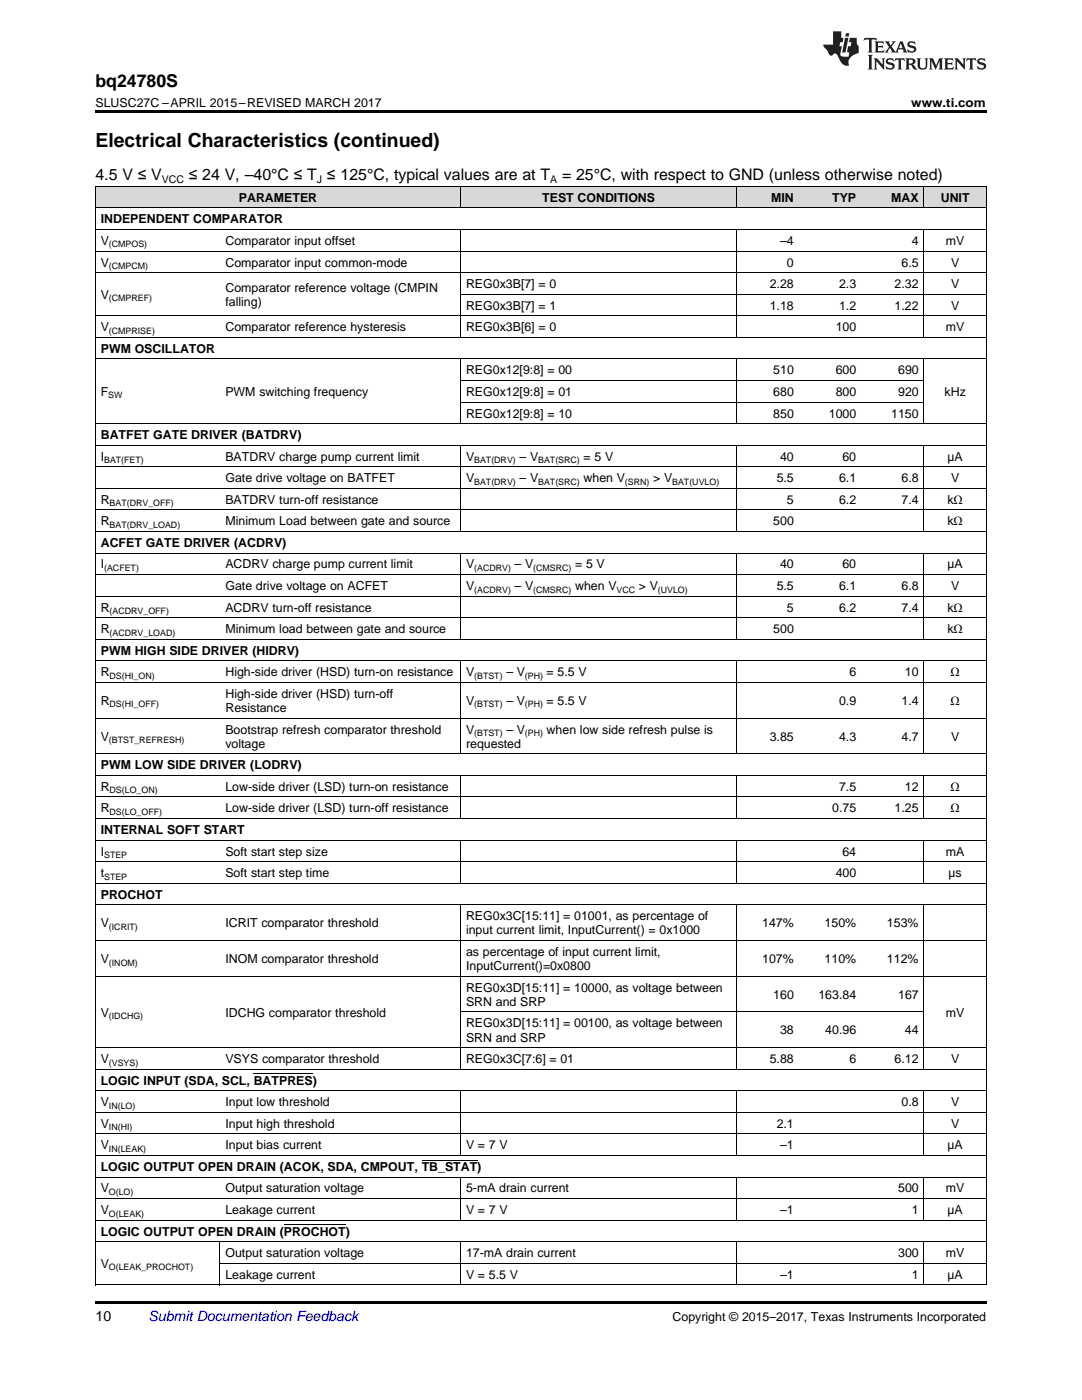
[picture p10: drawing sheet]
<svg xmlns="http://www.w3.org/2000/svg" width="216mm" height="279mm" viewBox="0 0 216 279" stroke-linecap="round" stroke-linejoin="round" font-family="sans-serif">
<defs><g id="words">
<text font-size="3.9" x="19" y="29.3">Electrical Characteristics (continued)</text>
<text font-size="3.5" x="19" y="17.3">bq24780S</text>
<g font-size="3.2">
<text x="19" y="36">4.5 V ≤ V</text>
<text x="37.7" y="36">≤ 24 V, –40°C ≤ T ≤ 125°C, typical values are at T</text>
<text x="112.2" y="36">= 25°C, with respect to GND (unless otherwise noted)</text>
</g>
<text font-size="2.8" x="19" y="263.6">10</text>
<text font-size="2.8" fill="#0000c8" x="29.6" y="263.6">Submit Documentation Feedback</text>
<g font-size="2.5">
<text x="19" y="21.4">SLUSC27C –APRIL 2015–REVISED MARCH 2017</text>
<text x="181.8" y="21.4">www.ti.com</text>
<text x="47.7" y="40.3">PARAMETER</text>
<text x="108.2" y="40.3">TEST CONDITIONS</text>
<text x="153.9" y="40.3">MIN</text>
<text x="166.1" y="40.3">TYP</text>
<text x="177.8" y="40.3">MAX</text>
<text x="187.7" y="40.3">UNIT</text>
<text x="20.1" y="44.6">INDEPENDENT COMPARATOR</text>
<text x="20.1" y="48.9">V</text>
<text x="20.1" y="53.2">V</text>
<text x="45" y="48.9">Comparator input offset</text>
<text x="45" y="53.2">Comparator input common-mode</text>
<text x="155.6" y="48.9">–4</text>
<text x="157" y="53.2">0</text>
<text x="179.9" y="53.2">6.5</text>
<text x="181.9" y="48.9">4</text>
<text x="188.7" y="48.9">mV</text>
<text x="189.8" y="53.2">V</text>
<text x="20.1" y="59.7">V</text>
<text x="45" y="58.2">Comparator reference voltage (CMPIN</text>
<text x="93" y="57.5">REG0x3B[7] = 0</text>
<text x="153.6" y="57.5">2.28</text>
<text x="167.4" y="57.5">2.3</text>
<text x="178.5" y="57.5">2.32</text>
<text x="189.8" y="57.5">V</text>
<text x="45" y="61.1">falling)</text>
<text x="93" y="61.8">REG0x3B[7] = 1</text>
<text x="153.6" y="61.8">1.18</text>
<text x="167.4" y="61.8">1.2</text>
<text x="178.5" y="61.8">1.22</text>
<text x="189.8" y="61.8">V</text>
<text x="20.1" y="66.1">V</text>
<text x="20.1" y="70.4">PWM OSCILLATOR</text>
<text x="45" y="66.1">Comparator reference hysteresis</text>
<text x="93" y="66.1">REG0x3B[6] = 0</text>
<text x="166.8" y="66.1">100</text>
<text x="188.7" y="66.1">mV</text>
<text x="93" y="74.7">REG0x12[9:8] = 00</text>
<text x="154.3" y="74.7">510</text>
<text x="166.8" y="74.7">600</text>
<text x="179.2" y="74.7">690</text>
<text x="20.1" y="79">F</text>
<text x="45" y="79">PWM switching frequency</text>
<text x="93" y="79">REG0x12[9:8] = 01</text>
<text x="93" y="83.3">REG0x12[9:8] = 10</text>
<text x="154.3" y="79">680</text>
<text x="154.3" y="83.3">850</text>
<text x="165.4" y="83.3">1000</text>
<text x="166.8" y="79">800</text>
<text x="177.8" y="83.3">1150</text>
<text x="179.2" y="79">920</text>
<text x="188.5" y="79">kHz</text>
<text x="20.1" y="87.6">BATFET GATE DRIVER (BATDRV)</text>
<text x="20.1" y="91.9">I</text>
<text x="45" y="91.9">BATDRV charge pump current limit</text>
<text x="93" y="91.9">V</text>
<text x="103.7" y="91.9">– V</text>
<text x="116.5" y="91.9">= 5 V</text>
<text x="155.6" y="91.9">40</text>
<text x="168.1" y="91.9">60</text>
<text x="189.1" y="91.9">µA</text>
<text x="20.1" y="100.5">R</text>
<text x="45" y="96.2">Gate drive voltage on BATFET</text>
<text x="45" y="100.5">BATDRV turn-off resistance</text>
<text x="93" y="96.2">V</text>
<text x="103.7" y="96.2">– V</text>
<text x="116.5" y="96.2">when V</text>
<text x="130.3" y="96.2">&gt; V</text>
<text x="155" y="96.2">5.5</text>
<text x="157" y="100.5">5</text>
<text x="167.4" y="96.2">6.1</text>
<text x="167.4" y="100.5">6.2</text>
<text x="179.9" y="96.2">6.8</text>
<text x="179.9" y="100.5">7.4</text>
<text x="189.1" y="100.5">kΩ</text>
<text x="189.8" y="96.2">V</text>
<text x="20.1" y="104.8">R</text>
<text x="45" y="104.8">Minimum Load between gate and source</text>
<text x="154.3" y="104.8">500</text>
<text x="189.1" y="104.8">kΩ</text>
<text x="20.1" y="109.1">ACFET GATE DRIVER (ACDRV)</text>
<text x="20.1" y="113.5">I</text>
<text x="45" y="113.5">ACDRV charge pump current limit</text>
<text x="93" y="113.5">V</text>
<text x="102.7" y="113.5">– V</text>
<text x="114.8" y="113.5">= 5 V</text>
<text x="155.6" y="113.5">40</text>
<text x="168.1" y="113.5">60</text>
<text x="189.1" y="113.5">µA</text>
<text x="45" y="117.8">Gate drive voltage on ACFET</text>
<text x="93" y="117.8">V</text>
<text x="102.7" y="117.8">– V</text>
<text x="114.8" y="117.8">when V</text>
<text x="127.5" y="117.8">&gt; V</text>
<text x="155" y="117.8">5.5</text>
<text x="167.4" y="117.8">6.1</text>
<text x="179.9" y="117.8">6.8</text>
<text x="189.8" y="117.8">V</text>
<text x="20.1" y="122.1">R</text>
<text x="45" y="122.1">ACDRV turn-off resistance</text>
<text x="157" y="122.1">5</text>
<text x="167.4" y="122.1">6.2</text>
<text x="179.9" y="122.1">7.4</text>
<text x="189.1" y="122.1">kΩ</text>
<text x="20.1" y="126.4">R</text>
<text x="20.1" y="130.7">PWM HIGH SIDE DRIVER (HIDRV)</text>
<text x="45" y="126.4">Minimum load between gate and source</text>
<text x="154.3" y="126.4">500</text>
<text x="189.1" y="126.4">kΩ</text>
<text x="20.1" y="135">R</text>
<text x="45" y="135">High-side driver (HSD) turn-on resistance</text>
<text x="93" y="135">V</text>
<text x="101" y="135">– V</text>
<text x="109.1" y="135">= 5.5 V</text>
<text x="169.5" y="135">6</text>
<text x="180.6" y="135">10</text>
<text x="189.7" y="135">Ω</text>
<text x="20.1" y="140.7">R</text>
<text x="45" y="139.3">High-side driver (HSD) turn-off</text>
<text x="45" y="142.1">Resistance</text>
<text x="93" y="140.7">V</text>
<text x="101" y="140.7">– V</text>
<text x="109.1" y="140.7">= 5.5 V</text>
<text x="167.4" y="140.7">0.9</text>
<text x="179.9" y="140.7">1.4</text>
<text x="189.7" y="140.7">Ω</text>
<text x="20.1" y="147.8">V</text>
<text x="45" y="146.4">Bootstrap refresh comparator threshold</text>
<text x="45" y="149.2">voltage</text>
<text x="93" y="146.4">V</text>
<text x="93" y="149.2">requested</text>
<text x="101" y="146.4">– V</text>
<text x="109.1" y="146.4">when low side refresh pulse is</text>
<text x="153.6" y="147.8">3.85</text>
<text x="167.4" y="147.8">4.3</text>
<text x="179.9" y="147.8">4.7</text>
<text x="189.8" y="147.8">V</text>
<text x="20.1" y="153.5">PWM LOW SIDE DRIVER (LODRV)</text>
<text x="20.1" y="157.8">R</text>
<text x="45" y="157.8">Low-side driver (LSD) turn-on resistance</text>
<text x="167.4" y="157.8">7.5</text>
<text x="180.6" y="157.8">12</text>
<text x="189.7" y="157.8">Ω</text>
<text x="20.1" y="162.1">R</text>
<text x="20.1" y="166.4">INTERNAL SOFT START</text>
<text x="45" y="162.1">Low-side driver (LSD) turn-off resistance</text>
<text x="166.1" y="162.1">0.75</text>
<text x="178.5" y="162.1">1.25</text>
<text x="189.7" y="162.1">Ω</text>
<text x="20.1" y="170.7">I</text>
<text x="45" y="170.7">Soft start step size</text>
<text x="168.1" y="170.7">64</text>
<text x="188.7" y="170.7">mA</text>
<text x="20.1" y="175">t</text>
<text x="20.1" y="179.4">PROCHOT</text>
<text x="45" y="175">Soft start step time</text>
<text x="166.8" y="175">400</text>
<text x="189.3" y="175">µs</text>
<text x="20.1" y="185.1">V</text>
<text x="45" y="185.1">ICRIT comparator threshold</text>
<text x="93" y="183.7">REG0x3C[15:11] = 01001, as percentage of</text>
<text x="152.1" y="185.1">147%</text>
<text x="164.5" y="185.1">150%</text>
<text x="177" y="185.1">153%</text>
<text x="93" y="186.5">input current limit, InputCurrent() = 0x1000</text>
<text x="93" y="190.8">as percentage of input current limit,</text>
<text x="20.1" y="192.2">V</text>
<text x="45" y="192.2">INOM comparator threshold</text>
<text x="93" y="193.6">InputCurrent()=0x0800</text>
<text x="93" y="197.9">REG0x3D[15:11] = 10000, as voltage between</text>
<text x="152.1" y="192.2">107%</text>
<text x="164.5" y="192.2">110%</text>
<text x="177" y="192.2">112%</text>
<text x="20.1" y="202.9">V</text>
<text x="45" y="202.9">IDCHG comparator threshold</text>
<text x="93" y="200.7">SRN and SRP</text>
<text x="154.3" y="199.3">160</text>
<text x="163.3" y="199.3">163.84</text>
<text x="179.2" y="199.3">167</text>
<text x="188.7" y="202.9">mV</text>
<text x="93" y="205">REG0x3D[15:11] = 00100, as voltage between</text>
<text x="93" y="207.9">SRN and SRP</text>
<text x="155.6" y="206.4">38</text>
<text x="164.7" y="206.4">40.96</text>
<text x="180.6" y="206.4">44</text>
<text x="20.1" y="212.2">V</text>
<text x="45" y="212.2">VSYS comparator threshold</text>
<text x="93" y="212.2">REG0x3C[7:6] = 01</text>
<text x="153.6" y="212.2">5.88</text>
<text x="169.5" y="212.2">6</text>
<text x="178.5" y="212.2">6.12</text>
<text x="189.8" y="212.2">V</text>
<text x="20.1" y="216.5">LOGIC INPUT (SDA, SCL, BATPRES)</text>
<text x="20.1" y="220.8">V</text>
<text x="45" y="220.8">Input low threshold</text>
<text x="179.9" y="220.8">0.8</text>
<text x="189.8" y="220.8">V</text>
<text x="20.1" y="225.1">V</text>
<text x="45" y="225.1">Input high threshold</text>
<text x="155" y="225.1">2.1</text>
<text x="189.8" y="225.1">V</text>
<text x="20.1" y="229.4">V</text>
<text x="20.1" y="233.7">LOGIC OUTPUT OPEN DRAIN (ACOK, SDA, CMPOUT, TB_STAT)</text>
<text x="45" y="229.4">Input bias current</text>
<text x="93" y="229.4">V = 7 V</text>
<text x="155.6" y="229.4">–1</text>
<text x="189.1" y="229.4">µA</text>
<text x="20.1" y="238">V</text>
<text x="45" y="238">Output saturation voltage</text>
<text x="93" y="238">5-mA drain current</text>
<text x="179.2" y="238">500</text>
<text x="188.7" y="238">mV</text>
<text x="20.1" y="242.3">V</text>
<text x="45" y="242.3">Leakage current</text>
<text x="93" y="242.3">V = 7 V</text>
<text x="155.6" y="242.3">–1</text>
<text x="181.9" y="242.3">1</text>
<text x="189.1" y="242.3">µA</text>
<text x="20.1" y="246.6">LOGIC OUTPUT OPEN DRAIN (PROCHOT)</text>
<text x="45" y="250.9">Output saturation voltage</text>
<text x="93" y="250.9">17-mA drain current</text>
<text x="179.2" y="250.9">300</text>
<text x="188.7" y="250.9">mV</text>
<text x="20.1" y="253">V</text>
<text x="45" y="255.2">Leakage current</text>
<text x="93" y="255.2">V = 5.5 V</text>
<text x="155.6" y="255.2">–1</text>
<text x="181.9" y="255.2">1</text>
<text x="189.1" y="255.2">µA</text>
<text x="134.2" y="263.6">Copyright © 2015–2017, Texas Instruments Incorporated</text>
</g>
<g font-size="2.1">
<text x="32.3" y="36.6">VCC</text>
<text x="63.2" y="36.6">J</text>
<text x="109.8" y="36.6">A</text>
</g>
<g font-size="1.8">
<text x="21.7" y="49.4">(CMPOS)</text>
<text x="21.7" y="53.7">(CMPCM)</text>
<text x="21.7" y="60.1">(CMPREF)</text>
<text x="21.7" y="66.6">(CMPRISE)</text>
<text x="21.6" y="79.5">SW</text>
<text x="20.8" y="92.4">BAT(FET)</text>
<text x="94.6" y="92.4">BAT(DRV)</text>
<text x="107.4" y="92.4">BAT(SRC)</text>
<text x="21.9" y="101">BAT(DRV_OFF)</text>
<text x="94.6" y="96.7">BAT(DRV)</text>
<text x="107.4" y="96.7">BAT(SRC)</text>
<text x="124.7" y="96.7">(SRN)</text>
<text x="134.1" y="96.7">BAT(UVLO)</text>
<text x="21.9" y="105.3">BAT(DRV_LOAD)</text>
<text x="20.8" y="113.9">(ACFET)</text>
<text x="94.6" y="113.9">(ACDRV)</text>
<text x="106.4" y="113.9">(CMSRC)</text>
<text x="94.6" y="118.3">(ACDRV)</text>
<text x="106.4" y="118.3">(CMSRC)</text>
<text x="123" y="118.3">VCC</text>
<text x="131.3" y="118.3">(UVLO)</text>
<text x="21.9" y="122.6">(ACDRV_OFF)</text>
<text x="21.9" y="126.9">(ACDRV_LOAD)</text>
<text x="21.9" y="135.5">DS(HI_ON)</text>
<text x="94.6" y="135.5">(BTST)</text>
<text x="104.7" y="135.5">(PH)</text>
<text x="21.9" y="141.2">DS(HI_OFF)</text>
<text x="94.6" y="141.2">(BTST)</text>
<text x="104.7" y="141.2">(PH)</text>
<text x="21.7" y="148.3">(BTST_REFRESH)</text>
<text x="94.6" y="146.9">(BTST)</text>
<text x="104.7" y="146.9">(PH)</text>
<text x="21.9" y="158.3">DS(LO_ON)</text>
<text x="21.9" y="162.6">DS(LO_OFF)</text>
<text x="20.8" y="171.2">STEP</text>
<text x="20.8" y="175.5">STEP</text>
<text x="21.7" y="185.6">(ICRIT)</text>
<text x="21.7" y="192.7">(INOM)</text>
<text x="21.7" y="203.4">(IDCHG)</text>
<text x="21.7" y="212.7">(VSYS)</text>
<text x="21.7" y="221.3">IN(LO)</text>
<text x="21.7" y="225.6">IN(HI)</text>
<text x="21.7" y="229.9">IN(LEAK)</text>
<text x="21.7" y="238.5">O(LO)</text>
<text x="21.7" y="242.8">O(LEAK)</text>
<text x="21.7" y="253.5">O(LEAK_PROCHOT)</text>
</g>
</g></defs>
<g fill="#d8d8d8">
<path d="M19 37.3h24.9v4.3h-24.9z"/>
<path d="M43.9 37.3h48v4.3h-48z"/>
<path d="M91.9 37.3h55.1v4.3h-55.1z"/>
<path d="M147 37.3h12.5v4.3h-12.5z"/>
<path d="M159.5 37.3h12.4v4.3h-12.4z"/>
<path d="M171.9 37.3h12.5v4.3h-12.5z"/>
<path d="M184.4 37.3h12.4v4.3h-12.4z"/>
</g>
<path d="M19 22h177.8v.5h-177.8zM19 259.7h177.8v.5h-177.8z" fill="#000"/>
<g fill="none" stroke="#000" stroke-width=".2">
<path d="M19 37.2h177.8v219.3M19.1 37.2v219.3M91.9 37.2v4.4M147 37.2v4.4M184.3 37.2v4.4M19 54.4h177.8M19 50.1h177.8M19 45.8h177.8M19 41.5h177.8M91.9 45.9v21.5M91.9 58.7h104.9M147 45.9v21.5"/>
<path d="M184.3 45.9v21.5M19 71.6h177.8M19 67.3h177.8M19 63h177.8M91.9 71.7v12.9M91.9 75.9h92.5M147 71.7v12.9M184.3 71.7v12.9M19 97.5h177.8M19 93.2h177.8M19 88.8h177.8M19 84.5h177.8"/>
<path d="M91.9 88.9v17.2M91.9 80.2h92.5M147 88.9v17.2M184.3 88.9v17.2M19 119h177.8M19 114.7h177.8M19 110.4h177.8M19 106.1h177.8M19 101.8h177.8M91.9 110.4v17.2M147 110.4v17.2M184.3 110.4v17.2"/>
<path d="M19 136.2h177.8M19 131.9h177.8M19 127.6h177.8M19 123.3h177.8M91.9 131.9v18.6M147 131.9v18.6M184.3 131.9v18.6M19 159h177.8M19 154.7h177.8M19 150.4h177.8M19 143.3h177.8M91.9 154.8v8.6"/>
<path d="M147 154.8v8.6M184.3 154.8v8.6M19 176.3h177.8M19 172h177.8M19 167.7h177.8M19 163.4h177.8M91.9 167.7v8.6M147 167.7v8.6M184.3 167.7v8.6M19 194.8h177.8M19 187.7h177.8M19 180.6h177.8"/>
<path d="M91.9 180.6v32.8M147 180.6v32.8M184.3 180.6v32.8M19 217.7h177.8M19 213.4h177.8M19 209.1h177.8M91.9 217.7v12.9M91.9 201.9h92.5M147 217.7v12.9M184.3 217.7v12.9M19 239.2h177.8M19 234.9h177.8"/>
<path d="M19 230.6h177.8M19 226.3h177.8M19 222h177.8M91.9 234.9v8.7M147 234.9v8.7M184.3 234.9v8.7M19 256.4h177.8M19 247.8h177.8M19 243.5h177.8M43.9 247.9v8.6M43.9 252.1h152.9M91.9 247.9v8.6"/>
<path d="M147 247.9v8.6M184.3 247.9v8.6"/>
</g>
<g fill="#231f20">
<path d="M172.5 7.6l-.1 .5 .4-.2h.6v.1v2.1l-.2 .4h.9l-.2-.4v-2.1l.1-.1h.5l.5 .2-.2-.5zM174.5 8.3l.2 .3v1.5l-.2 .4h1.8l.2-.6a1.04 1.04 0 0 1-1.3 .2v-.7h.6l.3 .2v-.6l-.3 .2h-.6v-.6l.8-.1 .4 .3-.2-.5zM176.5 8.3l.9 1.1-.9 1.1h.8l-.2-.2 .4-.7 .5 .7-.2 .2h1.5l-.2-.2 .2-.4h.9l.1 .4-.2 .2h1l-.3-.3-.7-1.9h-.5l-.9 2-.8-1 .9-1h-.8l.1 .3-.4 .5-.3-.6 .1-.2zM179.7 8.6l.4 1h-.7zM181.3 8.4a.63 .63 0 0 0-.2 .7 .63 .63 0 0 0 .6 .4l.6 .2 .1 .2a.75 .75 0 0 1-.7 .4 .75 .75 0 0 1-.6-.5l.1 .7 .1-.1a1.11 1.11 0 0 0 1.5-.6 1.13 1.13 0 0 0-1.2-.8l-.1-.4a1.04 1.04 0 0 1 1.2 .2l-.2-.5-.2 .1-.4-.2zM173.2 10.9l.2 .4v2.2l-.2 .4h1l-.3-.4v-2.2l.3-.4zM174.3 11.6l.3 .4v1.5l-.3 .4h.8l-.2-.4v-1.3l1.5 1.7v-1.9l.2-.4h-.7l.2 .4v.9l-1.1-1.3zM177 11.8a.62 .62 0 0 0-.2 .7 .62 .62 0 0 0 .6 .4l.6 .1 .1 .3a.76 .76 0 0 1-.7 .3 .76 .76 0 0 1-.7-.4l.2 .7 .1-.1a1.11 1.11 0 0 0 1.5-.6 1.13 1.13 0 0 0-1.2-.8l-.1-.4a1.04 1.04 0 0 1 1.2 .2l-.2-.6-.2 .1-.5-.1zM178.7 11.6l-.2 .6a.61 .61 0 0 1 .8-.3v1.6l-.2 .4h.9l-.2-.4v-1.6a.63 .63 0 0 1 .7 .3l-.1-.6zM180.6 11.6l.3 .4v1.5l-.3 .4h1l-.2-.2-.1-.8 .6 .2a.76 .76 0 0 0 1.2 .7l-1-1a.58 .58 0 0 0 .6-.5 .58 .58 0 0 0-.5-.6zM181.4 11.9h.1a.45 .45 0 0 1 .5 .1 .45 .45 0 0 1 .1 .5l-.8 .2zM182.9 11.6l.2 .2a2.17 2.17 0 0 0 .3 1.9 .99 .99 0 0 0 1.6-.6v-1.1l.2-.4h-.7l.2 .2a1.92 1.92 0 0 1-.2 1.8 .6 .6 0 0 1-.9-.5v-1.1l.2-.4zM185.4 11.6l.2 .4v1.5l-.2 .4h.7l-.2-.4v-1.4l.8 1.8 .8-1.8v1.4l-.2 .4h.9l-.2-.4v-1.5l.2-.4h-.8l-.6 1.5-.6-1.5zM188.4 11.6l.2 .4v1.5l-.2 .4h1.8l.1-.6a1.04 1.04 0 0 1-1.2 .1v-.6h.5l.4 .2v-.6l-.4 .2h-.5v-.7h.8l.3 .3-.1-.6zM190.5 11.6l.2 .4v1.5l-.2 .4h.7l-.2-.4v-1.3l1.5 1.7v-1.9l.2-.4h-.7l.2 .4v.9l-1.1-1.3zM192.9 11.6l-.1 .6a.61 .61 0 0 1 .7-.3l.1 1.6-.3 .4h1l-.3-.4 .1-1.6a.63 .63 0 0 1 .7 .3l-.1-.6zM195.2 11.8a.62 .62 0 0 0-.2 .7 .62 .62 0 0 0 .6 .4l.6 .1 .1 .3a.76 .76 0 0 1-.7 .3 .76 .76 0 0 1-.6-.4l.1 .7 .1-.1a1.11 1.11 0 0 0 1.6-.6 1.13 1.13 0 0 0-1.3-.8l-.1-.4a1.04 1.04 0 0 1 1.2 .2l-.1-.6-.2 .1-.5-.1z"/>
<path d="M166.2 6.3v2.6h-1.9v.4l.8 .9a.91 .91 0 0 0 1 .8 .56 .56 0 0 1 .5-.3 .56 .56 0 0 1 .5 .3l.4 .8a1.53 1.53 0 0 0 1.9 1.2 1.54 1.54 0 0 1 1-2.1l.9-.3v-1.4a1.52 1.52 0 0 1-.4-1.6h-1.3l-.2 .8h.5l-.2 .8h-.5l-.1 1v.2l.4 .1-.2 .8a1.93 1.93 0 0 1-1.6-.3l.3-1.8h-.5l.2-.8h.4l.2-.8h-.4v-1.3zM168.6 7.6l-.6 2.9h.7l.6-2.9zM168.8 6.6l-.1 .7h.6l.2-.7z"/>
</g>
<path d="M50.6 214.3h11.8M84.1 231.5h11.1M56.7 244.4h12.3" fill="none" stroke="#000" stroke-width=".2"/>
<use href="#words"/>
</svg>
